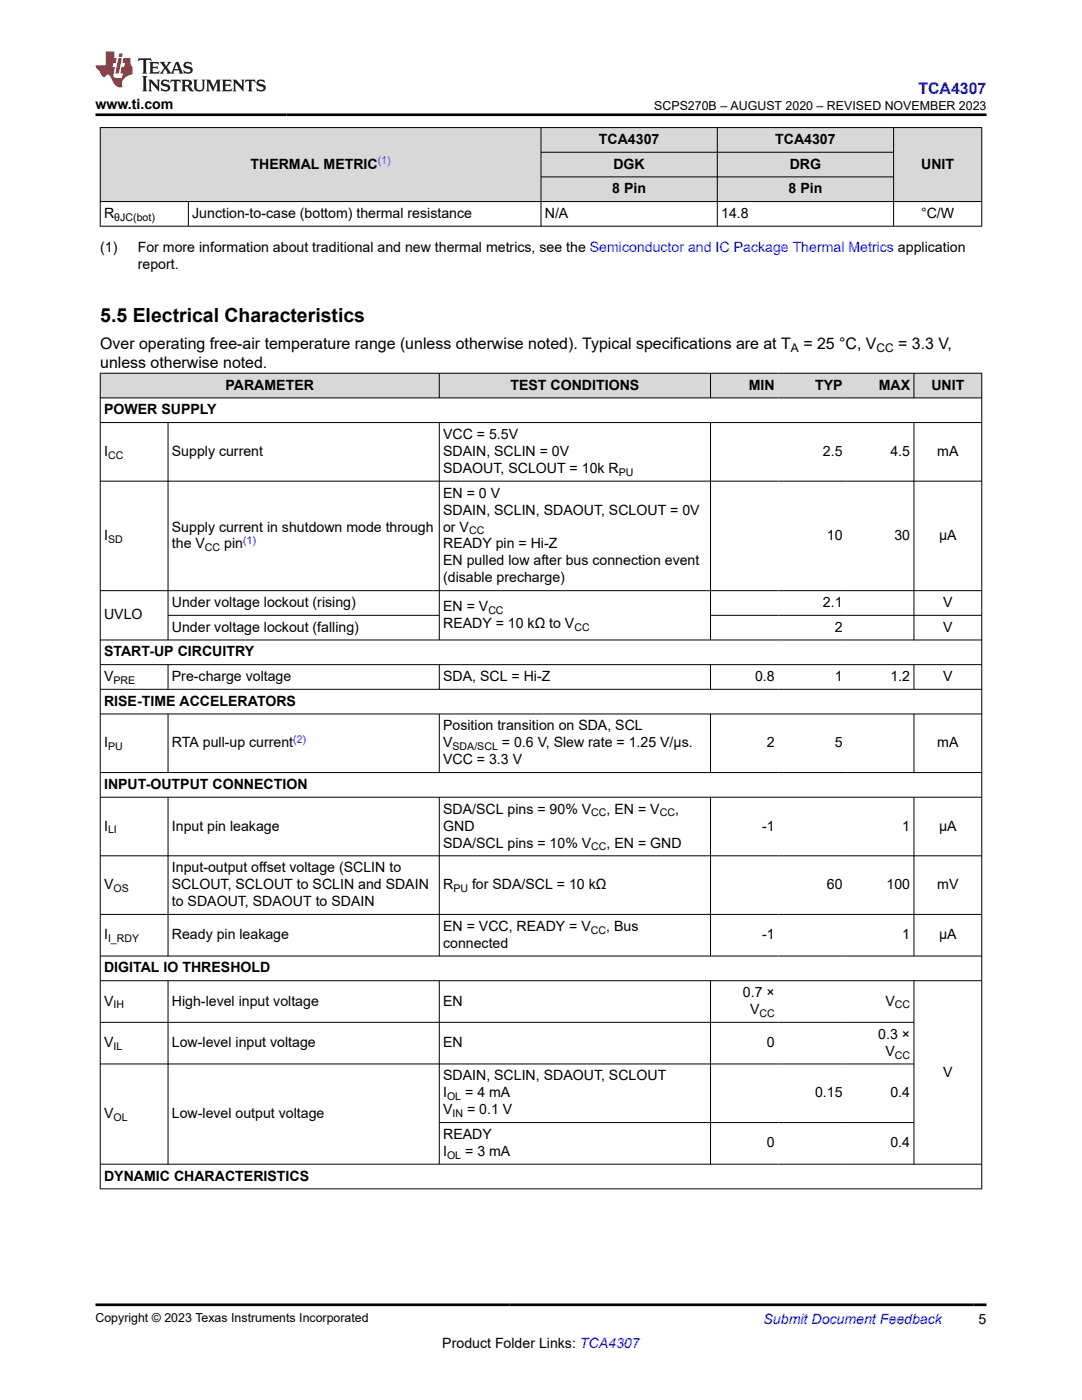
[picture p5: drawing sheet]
<svg xmlns="http://www.w3.org/2000/svg" width="216mm" height="279mm" viewBox="0 0 216 279" stroke-linecap="round" stroke-linejoin="round" font-family="sans-serif">
<defs><g id="words">
<text font-size="3.9" x="20" y="64.2">5.5 Electrical Characteristics</text>
<text font-size="3.2" fill="#00f" x="183.3" y="18.7">TCA4307</text>
<g font-size="3.2">
<text x="20" y="69.6">Over operating free-air temperature range (unless otherwise noted). Typical specifications are at T</text>
<text x="160.3" y="69.6">= 25 °C, V</text>
<text x="179.2" y="69.6">= 3.3 V,</text>
<text x="20" y="73.4">unless otherwise noted.</text>
</g>
<g font-size="2.8">
<text x="19" y="21.8">www.ti.com</text>
<text x="119.5" y="28.7">TCA4307</text>
<text x="154.7" y="28.7">TCA4307</text>
<text x="50" y="33.7">THERMAL METRIC</text>
<text x="122.4" y="33.7">DGK</text>
<text x="157.6" y="33.7">DRG</text>
<text x="183.8" y="33.7">UNIT</text>
<text x="122.2" y="38.6">8 Pin</text>
<text x="157.3" y="38.6">8 Pin</text>
<text x="20.8" y="43.5">R</text>
<text x="38.4" y="43.5">Junction-to-case (bottom) thermal resistance</text>
<text x="108.7" y="43.5">N/A</text>
<text x="143.9" y="43.5">14.8</text>
<text x="183.8" y="43.5">°C/W</text>
<text x="20" y="50.3">(1)</text>
<text x="27.5" y="53.7">report.</text>
<text x="27.5" y="50.3">For more information about traditional and new thermal metrics, see the Semiconductor and IC Package Thermal Metrics application</text>
<text x="45" y="77.8">PARAMETER</text>
<text x="101.9" y="77.8">TEST CONDITIONS</text>
<text x="149.4" y="77.8">MIN</text>
<text x="162.6" y="77.8">TYP</text>
<text x="175.3" y="77.8">MAX</text>
<text x="185.8" y="77.8">UNIT</text>
<text x="20.8" y="82.7">POWER SUPPLY</text>
<text x="88.4" y="87.6">VCC = 5.5V</text>
<text x="20.8" y="91">I</text>
<text x="34.3" y="91">Supply current</text>
<text x="88.4" y="91">SDAIN, SCLIN = 0V</text>
<text x="88.4" y="94.4">SDAOUT, SCLOUT = 10k R</text>
<text x="164.2" y="91">2.5</text>
<text x="177.7" y="91">4.5</text>
<text x="187" y="91">mA</text>
<text x="88.4" y="99.3">EN = 0 V</text>
<text x="20.8" y="107.8">I</text>
<text x="34.3" y="106.1">Supply current in shutdown mode through</text>
<text x="88.4" y="102.7">SDAIN, SCLIN, SDAOUT, SCLOUT = 0V</text>
<text x="88.4" y="106.1">or V</text>
<text x="165" y="107.8">10</text>
<text x="178.5" y="107.8">30</text>
<text x="187.4" y="107.8">µA</text>
<text x="34.3" y="109.5">the V</text>
<text x="44.7" y="109.5">pin</text>
<text x="88.4" y="109.5">READY pin = Hi-Z</text>
<text x="88.4" y="112.8">EN pulled low after bus connection event</text>
<text x="88.4" y="116.2">(disable precharge)</text>
<text x="20.8" y="123.6">UVLO</text>
<text x="34.3" y="121.2">Under voltage lockout (rising)</text>
<text x="88.4" y="121.9">EN = V</text>
<text x="88.4" y="125.3">READY = 10 kΩ to V</text>
<text x="164.2" y="121.2">2.1</text>
<text x="188.2" y="121.2">V</text>
<text x="20.8" y="131">START-UP CIRCUITRY</text>
<text x="34.3" y="126.1">Under voltage lockout (falling)</text>
<text x="166.6" y="126.1">2</text>
<text x="188.2" y="126.1">V</text>
<text x="20.8" y="135.9">V</text>
<text x="34.3" y="135.9">Pre-charge voltage</text>
<text x="88.4" y="135.9">SDA, SCL = Hi-Z</text>
<text x="150.7" y="135.9">0.8</text>
<text x="166.6" y="135.9">1</text>
<text x="177.7" y="135.9">1.2</text>
<text x="188.2" y="135.9">V</text>
<text x="20.8" y="140.8">RISE-TIME ACCELERATORS</text>
<text x="20.8" y="149.1">I</text>
<text x="34.3" y="149.1">RTA pull-up current</text>
<text x="88.4" y="145.8">Position transition on SDA, SCL</text>
<text x="88.4" y="149.1">V</text>
<text x="100.1" y="149.1">= 0.6 V, Slew rate = 1.25 V/µs.</text>
<text x="153" y="149.1">2</text>
<text x="166.6" y="149.1">5</text>
<text x="187" y="149.1">mA</text>
<text x="88.4" y="152.5">VCC = 3.3 V</text>
<text x="20.8" y="157.5">INPUT-OUTPUT CONNECTION</text>
<text x="20.8" y="165.8">I</text>
<text x="34.3" y="165.8">Input pin leakage</text>
<text x="88.4" y="162.4">SDA/SCL pins = 90% V</text>
<text x="88.4" y="165.8">GND</text>
<text x="121" y="162.4">, EN = V</text>
<text x="134.7" y="162.4">,</text>
<text x="152.1" y="165.8">-1</text>
<text x="180" y="165.8">1</text>
<text x="187.4" y="165.8">µA</text>
<text x="88.4" y="169.1">SDA/SCL pins = 10% V</text>
<text x="121" y="169.1">, EN = GND</text>
<text x="20.8" y="177.5">V</text>
<text x="34.3" y="174.1">Input-output offset voltage (SCLIN to</text>
<text x="34.3" y="177.5">SCLOUT, SCLOUT to SCLIN and SDAIN</text>
<text x="88.4" y="177.5">R</text>
<text x="94.2" y="177.5">for SDA/SCL = 10 kΩ</text>
<text x="165" y="177.5">60</text>
<text x="176.9" y="177.5">100</text>
<text x="187" y="177.5">mV</text>
<text x="34.3" y="180.8">to SDAOUT, SDAOUT to SDAIN</text>
<text x="88.4" y="185.8">EN = VCC, READY = V</text>
<text x="121" y="185.8">, Bus</text>
<text x="20.8" y="187.5">I</text>
<text x="34.3" y="187.5">Ready pin leakage</text>
<text x="88.4" y="189.2">connected</text>
<text x="152.1" y="187.5">-1</text>
<text x="180" y="187.5">1</text>
<text x="187.4" y="187.5">µA</text>
<text x="20.8" y="194.1">DIGITAL IO THRESHOLD</text>
<text x="20.8" y="200.7">V</text>
<text x="34.3" y="200.7">High-level input voltage</text>
<text x="88.4" y="200.7">EN</text>
<text x="148.2" y="199">0.7 ×</text>
<text x="149.7" y="202.4">V</text>
<text x="176.7" y="200.7">V</text>
<text x="20.8" y="209">V</text>
<text x="34.3" y="209">Low-level input voltage</text>
<text x="88.4" y="209">EN</text>
<text x="153" y="209">0</text>
<text x="175.2" y="207.3">0.3 ×</text>
<text x="88.4" y="215.6">SDAIN, SCLIN, SDAOUT, SCLOUT</text>
<text x="176.7" y="210.7">V</text>
<text x="188.2" y="214.8">V</text>
<text x="88.4" y="219">I</text>
<text x="92.8" y="219">= 4 mA</text>
<text x="162.6" y="219">0.15</text>
<text x="177.7" y="219">0.4</text>
<text x="20.8" y="223.2">V</text>
<text x="34.3" y="223.2">Low-level output voltage</text>
<text x="88.4" y="222.4">V</text>
<text x="88.4" y="227.3">READY</text>
<text x="93.2" y="222.4">= 0.1 V</text>
<text x="88.4" y="230.7">I</text>
<text x="92.8" y="230.7">= 3 mA</text>
<text x="153" y="229">0</text>
<text x="177.7" y="229">0.4</text>
<text x="20.8" y="235.6">DYNAMIC CHARACTERISTICS</text>
<text x="88.3" y="269">Product Folder Links: TCA4307</text>
<text x="195.3" y="264.2">5</text>
</g>
<text font-size="2.8" fill="#00f" x="152.4" y="264.2">Submit Document Feedback</text>
<g font-size="2.5">
<text x="130.6" y="21.9">SCPS270B – AUGUST 2020 – REVISED NOVEMBER 2023</text>
<text x="19" y="263.9">Copyright © 2023 Texas Instruments Incorporated</text>
</g>
<g font-size="2.4">
<text x="157.8" y="70.3">A</text>
<text x="174.9" y="70.3">CC</text>
</g>
<g font-size="2.1" fill="#00f">
<text x="75.4" y="32.7">(1)</text>
<text x="48.5" y="108.5">(1)</text>
<text x="58.5" y="148.2">(2)</text>
</g>
<g font-size="2.1">
<text x="22.8" y="44.1">θJC(bot)</text>
<text x="21.6" y="91.6">CC</text>
<text x="123.5" y="94.9">PU</text>
<text x="93.6" y="106.6">CC</text>
<text x="21.6" y="108.3">SD</text>
<text x="40.9" y="110">CC</text>
<text x="97.4" y="122.5">CC</text>
<text x="114.6" y="125.9">CC</text>
<text x="22.6" y="136.5">PRE</text>
<text x="21.6" y="149.7">PU</text>
<text x="90.3" y="149.7">SDA/SCL</text>
<text x="21.6" y="166.3">LI</text>
<text x="118" y="162.9">CC</text>
<text x="131.6" y="162.9">CC</text>
<text x="118" y="169.7">CC</text>
<text x="22.6" y="178">OS</text>
<text x="90.5" y="178">PU</text>
<text x="21.6" y="188">I_RDY</text>
<text x="117.9" y="186.3">CC</text>
<text x="22.6" y="201.3">IH</text>
<text x="151.5" y="202.9">CC</text>
<text x="178.5" y="201.3">CC</text>
<text x="22.6" y="209.6">IL</text>
<text x="178.5" y="211.3">CC</text>
<text x="89.2" y="219.6">OL</text>
<text x="22.6" y="223.7">OL</text>
<text x="90.3" y="222.9">IN</text>
<text x="89.2" y="231.3">OL</text>
</g>
</g></defs>
<g fill="#d8d8d8">
<path d="M20 25.5h175.9v4.9h-175.9z" fill-rule="evenodd"/>
<path d="M20.1 25.5h87.8v14.7h-87.8z" fill-rule="evenodd"/>
<path d="M108 25.5h35.1v4.8h-35.1z" fill-rule="evenodd"/>
<path d="M143.2 25.5h35v4.8h-35z" fill-rule="evenodd"/>
<path d="M178.4 25.5h17.4v14.7h-17.4z" fill-rule="evenodd"/>
<path d="M108 30.4h35.1v4.8h-35.1z" fill-rule="evenodd"/>
<path d="M143.2 30.4h35v4.8h-35z" fill-rule="evenodd"/>
<path d="M108 35.4h35.1v4.8h-35.1z" fill-rule="evenodd"/>
<path d="M143.2 35.4h35v4.8h-35z" fill-rule="evenodd"/>
</g>
<path d="M19.9 25.5h176.1M20 25.4v19.8M107.9 25.4v19.8M107.9 30.4h70.5M107.9 35.3h70.5M143.1 25.4v19.8M178.3 25.4v19.8M195.9 25.4v19.8M19.9 40.2h176.1M19.9 45.1h176.1M37.6 40.2v5" fill="none" stroke="#000" stroke-width=".2"/>
<g fill="#d8d8d8">
<path d="M20 74.5h175.9v4.9h-175.9z" fill-rule="evenodd"/>
<path d="M20.1 74.6h67.5v4.7h-67.5z" fill-rule="evenodd"/>
<path d="M87.7 74.6h54v4.7h-54z" fill-rule="evenodd"/>
<path d="M141.8 74.6h13.5v4.7h-13.5z" fill-rule="evenodd"/>
<path d="M155.3 74.6h13.5v4.7h-13.5z" fill-rule="evenodd"/>
<path d="M168.8 74.6h13.5v4.7h-13.5z" fill-rule="evenodd"/>
<path d="M182.4 74.6h13.4v4.7h-13.4z" fill-rule="evenodd"/>
</g>
<g fill="none" stroke="#000" stroke-width=".2">
<path d="M19.9 74.5h176.1M19.9 79.4h176.1M20 74.4v162.9M87.7 74.4v5.1M141.8 74.4v5.1M182.4 74.4v5.1M195.9 74.4v162.9M19.9 84.3h176.1M19.9 96h176.1M33.5 84.3v43.5M87.7 84.3v43.5M141.8 84.3v43.5"/>
<path d="M182.4 84.3v43.5M19.9 117.9h176.1M19.9 132.6h176.1M19.9 137.6h176.1M33.5 132.6v5M33.5 122.8h54.2M87.7 132.6v5M141.8 132.6v5M141.8 122.8h54.2M182.4 132.6v5M196 127.7h-176.1M19.9 142.5h176.1"/>
<path d="M19.9 154.2h176.1M19.9 159.1h176.1M33.5 142.5v11.7M33.5 159.1v31.8M87.7 142.5v11.7M87.7 159.1v31.8M141.8 142.5v11.7M141.8 159.1v31.8M182.4 142.5v11.7M182.4 159.1v31.8M19.9 170.8h176.1M19.9 182.5h176.1"/>
<path d="M19.9 190.8h176.1M19.9 195.7h176.1M33.5 195.7v36.7M87.7 195.7v36.7M141.8 195.7v36.7M182.4 195.7v36.7M19.9 204h162.5M19.9 212.3h162.5M19.9 237.3h176.1M87.7 224h94.7M196 232.3h-176.1"/>
</g>
<path d="M27.7 11.6l-.2 .6 .5-.2h.6v.1v2.2l-.2 .4h1l-.2-.4v-2.2v-.1h.5l.5 .2-.1-.6zM29.8 12.4l.2 .3v1.6l-.2 .4h1.9l.1-.6a1.08 1.08 0 0 1-1.3 .2v-.7h.6l.4 .2v-.7l-.4 .2h-.6v-.5l.2-.2a1 1 0 0 1 1 .3l-.1-.5zM31.8 12.4l1 1.1-1 1.2h.9l-.2-.2 .4-.8 .5 .8-.2 .2h1.6l-.2-.2 .1-.5h1l.1 .5-.1 .2h.9l-.2-.4-.8-1.9h-.5l-1 2.1-.8-1.1 .9-1h-.8l.2 .2-.5 .6-.3-.6 .1-.2zM35.2 12.8l.4 1h-.8zM36.8 12.5a.65 .65 0 0 0-.2 .7 .65 .65 0 0 0 .6 .5l.7 .1 .1 .3a.79 .79 0 0 1-.7 .4 .79 .79 0 0 1-.7-.5l.1 .7 .2-.1a.93 .93 0 0 0 1.1 0 .93 .93 0 0 0 .4-.9 1.46 1.46 0 0 0-1.2-.6l-.1-.3a1.09 1.09 0 0 1 1.2 .2l-.2-.6-.1 .1-.6-.2zM28.4 15.2l.2 .4v2.2l-.2 .4h1l-.2-.4v-2.2l.2-.4zM29.6 15.9l.2 .4v1.5l-.2 .4h.8l-.3-.4v-1.3l1.7 1.8v-2l.2-.4h-.8l.2 .2 .1 1.1-1.2-1.3zM32.3 16a.65 .65 0 0 0-.2 .8 .65 .65 0 0 0 .7 .4l.6 .2 .1 .2a.79 .79 0 0 1-.7 .4 .79 .79 0 0 1-.7-.5l.1 .7 .2-.1a.93 .93 0 0 0 1.1 .1 .93 .93 0 0 0 .4-1 1.46 1.46 0 0 0-1.2-.5l-.1-.4a1.09 1.09 0 0 1 1.2 .2l-.2-.6-.1 .1-.6-.1zM34.1 15.9l-.1 .6a.63 .63 0 0 1 .7-.3l.1 1.6-.3 .4h1l-.2-.4v-1.6a.66 .66 0 0 1 .8 .3l-.1-.6zM36.2 15.9l.2 .4v1.5l-.2 .4h.9l-.2-.2v-.7h.5l.1 .2a.79 .79 0 0 0 1.2 .6l-1-.9a.61 .61 0 0 0 .6-.6 .61 .61 0 0 0-.5-.7zM36.9 16.2h.2a.47 .47 0 0 1 .5 .1 .47 .47 0 0 1 .1 .5l-.2 .1-.6 .1zM38.5 15.9l.2 .2a2.27 2.27 0 0 0 .4 2 1.04 1.04 0 0 0 1.7-.7v-1.3l.2-.2h-.8l.2 .4v1.1a.6 .6 0 0 1-.6 .6 .6 .6 0 0 1-.6-.6v-1.1l.3-.4zM41.1 15.9l.2 .4v1.5l-.2 .4h.7l-.2-.4v-1.4l.9 1.9 .8-1.9v1.4l-.2 .4h1l-.3-.4v-1.5l.3-.4h-.8l-.7 1.5-.7-1.5zM44.3 15.9l.2 .4v1.5l-.2 .4h1.9l.1-.6a1.09 1.09 0 0 1-1.3 .2v-.7h.6l.4 .2v-.6l-.4 .2h-.6v-.6l.2-.1a1.01 1.01 0 0 1 1 .3l-.1-.6zM46.4 15.9l.3 .4v1.5l-.3 .4h.8l-.2-.4v-1.3l1.6 1.8v-2l.2-.4h-.7l.2 .2v1.1l-1.2-1.3zM49 15.9l-.1 .6a.63 .63 0 0 1 .8-.3v1.6l-.3 .4h1l-.2-.4v-1.6a.66 .66 0 0 1 .8 .3l-.1-.6zM51.4 16a.65 .65 0 0 0-.2 .8 .65 .65 0 0 0 .6 .4l.6 .2 .2 .2a.79 .79 0 0 1-.8 .4 .79 .79 0 0 1-.6-.5l.1 .7 .2-.1a.93 .93 0 0 0 1 .1 .93 .93 0 0 0 .5-1 1.46 1.46 0 0 0-1.3-.5l-.1-.4a1.09 1.09 0 0 1 1.3 .2l-.2-.6-.2 .1-.5-.1z" fill="#231f20"/>
<path d="M21.1 10.3v2.7h-2.1l.1 .4 .9 1a.95 .95 0 0 0 .9 .9 .59 .59 0 0 1 .6-.4 .59 .59 0 0 1 .5 .3l.4 .8a1.59 1.59 0 0 0 2.1 1.4 1.61 1.61 0 0 1 1-2.3l1-.3-.1-1.5a1.59 1.59 0 0 1-.4-1.7h-1.4l-.2 .9h.5l-.1 .9h-.5l-.2 .9v.3l.4 .1-.2 .9h-.6a.73 .73 0 0 1-1.1-.7l.3-1.5h-.5l.2-.9h.5l.2-.9h-.5v-1.3zM23.6 11.6l-.6 3.1h.7l.6-3.1zM23.8 10.7l-.1 .6h.7l.1-.6z" fill="#ed1c24"/>
<path d="M19 22.9h177.8M19 260.4h177.8" fill="none" stroke="#000" stroke-width=".53"/>
<use href="#words"/>
</svg>
